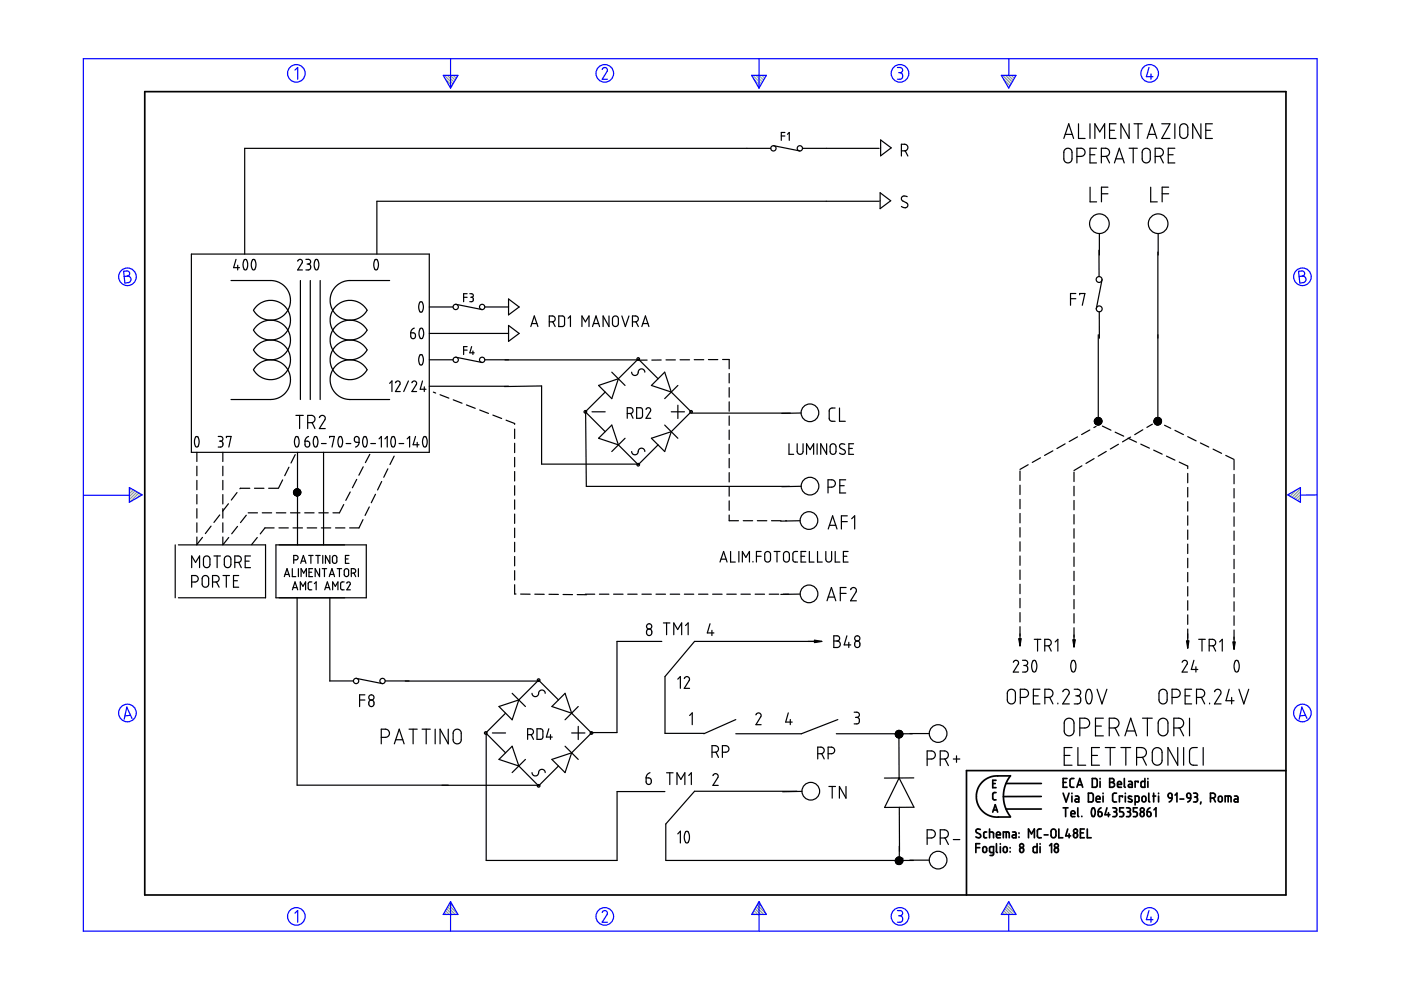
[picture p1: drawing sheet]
<svg xmlns="http://www.w3.org/2000/svg" width="297mm" height="210mm" viewBox="0 0 297 210" stroke-linecap="round" stroke-linejoin="round" font-family="sans-serif">
<g fill="none" stroke="#6c9" stroke-width=".25">
<path d="M94.2 16l1.8 1.8M94.5 16.8l1.3 1.4M94.8 16l1.5 1.4M95.3 18.3l.3 .3M95.5 16l1 1M96.1 16l.6 .6M96.7 16l.3 .2M159.6 16l1.8 1.8M159.9 16.8l1.3 1.4M160.3 16l1.4 1.4M160.7 18.3l.3 .3M160.9 16l1 1"/>
<path d="M161.5 16l.6 .6M162.1 16l.2 .2M212.6 16l1.8 1.8M212.8 16.8l1.3 1.4M213.2 16l1.4 1.4M213.7 18.3l.2 .3M213.8 16l1 1M214.4 16l.7 .6M215.1 16l.2 .2M27.5 103.4h-.1M27.9 103.6l-.5 .4M28.3 103.8l-.9 .9"/>
<path d="M28.7 104.1l-1.3 1.2M29 104.3l-1.6 1.6M29.4 104.5l-1.8 1.9M29.8 104.8l-.8 .8M273.4 104.7l-.3 .3M274.9 103.9l-1.4 1.3M275.7 103.6l-1.8 1.9M275.7 106.1l-.2 .3M275.7 105.5l-.6 .6M275.7 104.9l-1 1M275.7 104.2l-1.4 1.5M94 193.8v.1"/>
<path d="M94.2 193.5l.4 .4M94.4 193.1l.9 .8M94.7 192.7l1.2 1.2M94.9 192.3l1.6 1.6M95.1 191.9l1.9 1.9M95.4 191.5l.8 .8M159.4 193.8v.1M159.6 193.5l.4 .4M159.9 193.1l.8 .8M160.1 192.7l1.2 1.2M160.3 192.3l1.6 1.6M160.5 191.9l1.9 1.9"/>
<path d="M160.8 191.5l.8 .8M212.3 193.8v.1M212.6 193.5l.4 .4M212.8 193.1l.8 .8M213 192.7l1.2 1.2M213.2 192.3l1.6 1.6M213.5 191.9l1.8 1.9M213.7 191.5l.8 .8"/>
</g>
<g fill="none" stroke="#00f" stroke-width=".25">
<path d="M17.7 12.4h261.6v185h-261.6zM62.5 14.9l.6-.6v2.5M94 16h3.1l-1.6 2.7zM95.5 12.4v6.3M127.7 14.7l.5-.4 .5 .3v.5l-1 1.7h1.1M159.4 16h3.1l-1.6 2.7zM160.9 12.4v6.3M190.3 14.3h.7l.3 .3v.6l-.5 .2M190.5 15.4h.3M190.8 15.4l.5 .3v.7l-.3 .4h-.7M212.3 16h3.1l-1.5 2.7zM213.9 12.5v3.5"/>
<path d="M243.6 14.3l-.5 2h1.4M244 15.7v1.1M26.2 57.5l.9-.1 .3 .3 .1 .5-.5 .3 .5 .2 .3 .4-.1 .3-.3 .5-.9 .1zM27 58.5l-.7 .1M275.3 57.5l.9-.1 .3 .3 .1 .5-.5 .3 .5 .2 .3 .4-.1 .4-.2 .3-1 .2zM276.1 58.5l-.7 .1M17.8 105h9.6M27.4 103.4l2.7 1.5-2.7 1.6zM273 104.9l2.7-1.5v3.1zM279.3 104.9l-3.6 .1M27.7 151.7l-1.2 .1M28 152.3l-1.1-2.4-.6 2.6"/>
<path d="M276.8 151.7l-1.2 .1M277.1 152.3l-1.1-2.4-.6 2.6M62.5 193.6l.6-.5v2.4M95.5 191.2v6.2M95.5 191.2l1.6 2.7h-3.1zM127.7 193.5l.1-.3 .5-.1 .5 .4-.1 .4-1 1.6h1.1M160.9 191.2v6.2M160.9 191.2l1.6 2.7h-3.1zM190.3 193.1h.6l.4 .2v.5l-.5 .4M190.5 194.2h.3M190.8 194.2l.5 .3v.7l-.4 .3h-.6M213.9 191.2l1.5 2.7h-3.1z"/>
<path d="M213.9 193.9v3.5M243.6 193.1l-.5 1.9h1.4M244 194.4v1.1"/>
<circle cx="62.8" cy="15.6" r="1.87"/>
<circle cx="128.2" cy="15.6" r="1.87"/>
<circle cx="190.8" cy="15.6" r="1.87"/>
<circle cx="243.8" cy="15.6" r="1.87"/>
<circle cx="27" cy="58.7" r="1.87"/>
<circle cx="276.1" cy="58.7" r="1.87"/>
<circle cx="27" cy="151.2" r="1.87"/>
<circle cx="276.1" cy="151.2" r="1.87"/>
<circle cx="62.8" cy="194.3" r="1.87"/>
<circle cx="128.2" cy="194.3" r="1.87"/>
<circle cx="190.8" cy="194.3" r="1.87"/>
<circle cx="243.8" cy="194.3" r="1.87"/>
</g>
<g fill="none" stroke="#000" stroke-width=".36">
<path d="M30.7 19.4h241.9v170.4h-241.9zM206.9 179.7h.8M207.7 178.9h-.8v1.9M207.8 175.9l-.6-.1-.3 .5 .2 .2 .7 .4 .1 .5-.3 .2-.7-.2M208.4 179.7l.3-.2 .4 .1 .1 .8-.2 .3-.2 .1-.4-.2zM209.2 176.4h-.4l-.2 .2v.9l.2 .1h.4M209.8 176.4h.6l.2 .2 .1 1M209.8 175.8v1.8M210.5 166.1h.5M210.5 172.2l.5-1.6 .5 1.6M210.6 171.7h.8M211.2 168h-.4l-.3 .3v1.1l.7 .2"/>
<path d="M211.2 165.4h-.7v1.6h.7M211.3 177h.8l-.1-.5-.4-.1-.3 .2v.8l.2 .2h.6M211.3 178.9v1.7l.2 .2M212.1 178.9v.1M212.1 179.5v1.3M212.7 177.6v-1.2h1.1l.2 .3v.9M212.8 179.7l.2-.2 .4 .1 .2 .8-.2 .3-.3 .1-.3-.2zM213.3 166.1h7.5M213.3 171.5h7.5M213.3 176.4v1.2M214.2 179.7v.1M214.2 164.5h-3.5l-.9 .3-.9 .5-.7 .6-.7 .9-.4 1-.1 1.1 .1 1.1 .4 .9 .7 1 .8 .6 .8 .5 .9 .2h3.5"/>
<path d="M214.2 164.5l-1 1.7-.5 2.2 .1 1.3 .3 1.3 1.1 2.1M214.7 176.4h.5l.2 .2v1h-.6a.31 .31 0 0 1-.2-.3 .31 .31 0 0 1 .3-.3h.5M216 176.6v.1M216 177.4v.1M216.3 179.8l.4-.1 .3 .3v.5l-.3 .2-.5-.1v-.5zM218.1 177.6v-1.8l.6 1 .6-1v1.8M219.9 178.9v1.9l-.8-.1v-1.1l.8-.1M220.5 178.9v.1M220.5 179.5v1.3M220.8 175.8h-.6l-.3 .3 .1 1.3 .2 .2h.6M220.8 168.9h-8.1M221.4 177h.8"/>
<path d="M222.5 179.3l.4-.4v1.9M223 175.9l.6-.1 .3 .3v1.1l-.3 .4h-.4l-.3-.3-.1-1.1zM223.7 179.8l.4-.1 .2 .2v.7l-.3 .2-.3-.2-.1-.5zM224.5 175.8v1.8h.8M225.4 165.9h.6M225.4 168.2l.6 1.8 .7-1.8M225.4 171.3h1M225.9 171.3v1.8M226.2 165.1h-.8v1.8h.8M226.4 175.8l-.4 1.4h1M226.7 176.8v.8M227.1 172.5h.8l-.1-.5-.4-.1-.3 .2v.8l.2 .2h.6"/>
<path d="M227.3 168.2v.1M227.3 168.8v1.2M227.7 165.1h-.6l-.2 .3v1.4l.3 .1h.5M227.7 176.7l.3-.1 .3 .1 .2 .5-.2 .3-.4 .1-.2-.1zM228 168.8h.5l.2 .2v1h-.5a.31 .31 0 0 1-.3-.3 .31 .31 0 0 1 .3-.3h.5M228.3 166.9l.6-1.8 .7 1.8M228.5 166.4h.9M228.5 171.3v1.7l.2 .1M229.1 176.6h.6M229.4 173.1h.1M229.9 175.8h-.8v1.8h.8M230.5 175.8v1.8h.9"/>
<path d="M230.8 168.2h.7l.3 .3v1.2l-.3 .3h-.7zM231.6 165.1h.7l.3 .2v1.3l-.2 .3h-.8zM231.6 171.4a.53 .53 0 0 1 .5 .2 .53 .53 0 0 1 .1 .5l-.1 .7a.34 .34 0 0 1-.4 .3 .34 .34 0 0 1-.3-.4v-.6zM232.4 169.4h.8v-.3l-.2-.3-.5 .1-.1 .9 .2 .2h.6M232.8 172.1h.6l.2 .2 .1 .5-.2 .3h-.3l-.3-.1zM233.2 165.1v.1M233.2 165.7v1.2M233.4 171.3l-.4 .3-.2 .5M233.9 168.2v.1M233.9 168.8v1.2M234.7 171.3l-.4 1.4h1M235 172.3v.8"/>
<path d="M235.3 165.1h.6l.3 .3-.1 .4-.3 .1 .4 .1 .1 .3-.1 .4-.3 .2h-.6zM235.3 165.9h.5M235.9 171.3h.7l.1 .2 .1 .3-.4 .3M236.2 172.1h.2M236.4 172.1l.3 .2 .1 .5-.3 .3h-.6M236.7 168.2h-.5l-.3 .3v1.3l.3 .2h.5M236.9 166.3h.9l-.2-.5-.3-.1-.3 .1-.1 .9 .2 .2h.7M238 169v-.2h-.7v1.2M238.2 171.3h-.8v.8h.6l.2 .4-.1 .6h-.7M238.4 165.1v1.7l.2 .1M238.6 168.2v.1M238.6 168.8v1.2"/>
<path d="M238.8 171.3h.5l.3 .2v.4l-.3 .2M239.1 172.1h.2M239.3 172.1l.4 .3-.1 .5-.2 .2h-.6M239.3 165.7h.5l.3 .2v1h-.6a.31 .31 0 0 1-.3-.3 .31 .31 0 0 1 .3-.3h.6M239.9 168.9l-.2-.1a.29 .29 0 0 0-.4 .1 .29 .29 0 0 0 .1 .4l.5 .2a.33 .33 0 0 1 0 .5 .33 .33 0 0 1-.5 0l-.2-.1M240.7 170l.7-.1 .1-.9-.2-.2h-.6v1.9M241.1 171.3h-.8v.8h.6l.2 .3-.1 .7h-.7M241.3 165.9v-.2h-.6v1.2M241.9 172.3l.2-.2 .4 .2 .1 .5-.1 .2-.4 .1-.2-.1zM242.2 169l.2-.2 .4 .1 .2 .8-.2 .2-.4 .1-.3-.2zM242.7 165.1v1.8h-.6l-.2-.2 .1-.9 .2-.1h.5M243.2 172.1l.7 .2v.7l-.4 .1-.2-.1z"/>
<path d="M243.4 165.1v.1M243.4 165.7v1.2M243.6 168.2v1.6l.2 .2M243.8 171.3l-.4 .3-.2 .5M244.4 168.8h.6M244.6 168.2v1.8M244.7 171.7l.4-.4v1.8M245.6 168.2v.1M245.6 168.8v1.2M247.7 168.4l.3-.2 .4 .1 .1 .9-.7-.1zM248.5 169.2l-.2 .5-.4 .3M249.1 168.6l.4-.4v1.8"/>
<path d="M250.2 169.4h.8M251.7 168.3l.3-.1 .3 .1 .2 .9h-.6l-.2-.2zM252.5 169.2l-.2 .5-.5 .3M253.1 168.2l.7 .1 .1 .4-.4 .3M253.3 169h.2M253.5 169l.4 .2v.5l-.2 .3h-.6M254.6 170l-.1 .5M256.6 169.2l.9-.1 .2-.3-.1-.4-.4-.2h-.6v1.8M257.3 169.2l.4 .8M258.4 169l.2-.2 .4 .1 .1 .8-.1 .2-.4 .1-.3-.2zM259.8 170v-1.2l1.1 .1 .1 1.1M260.4 168.8v1.2"/>
<path d="M261.7 168.8h.6l.2 .3v.9h-.6a.31 .31 0 0 1-.3-.3 .31 .31 0 0 1 .3-.3h.6M272.6 163.4h-67.7v26.4M210.7 180.8h-.6l-.3-.2v-.8l.2-.3h.7v1.6l-.2 .3h-.6M214.2 180.6v.1"/>
<circle cx="216.6" cy="179.3" r=".42"/>
<circle cx="224" cy="179.3" r=".42"/>
<circle cx="228" cy="176.2" r=".42"/>
<circle cx="242.2" cy="171.7" r=".42"/>
</g>
<g fill="none" stroke="#000" stroke-width=".25">
<path d="M163.4 31.5h-111.5v22.4M164 30.9l5.6 1.1M165.7 28.8h.7M166.4 28.1h-.7v1.7M167 28.5l.3-.4v1.7M170.1 31.5h16.3M186.7 29.7l2.3 1.6-2.3 1.7zM191.1 32h.9l.3-.2 .2-.6-.2-.4-.4-.2h-.8v2.5M191.9 32l.6 1.1M225.6 29.4l1-3.2 1 3.2M225.7 31.8l.5-.3 .3-.1 .5 .2 .2 .4 .1 1.8-.2 .4-.4 .3h-.6l-.5-.5v-1.8zM225.8 28.5h1.6"/>
<path d="M228.3 33.2l1.1-.1 .4-.2 .3-.6-.4-.7-.4-.2h-1v3.1M228.7 26.2v3.2h1.4M231.1 26.2v3.2M231.1 32.8h1M231.1 39.7v3.1h1.4M232.1 29.4v-3.2l1.1 1.8 1-1.8v3.2M232.5 31.4h-1.4v3.1h1.4M233.5 33.2l1-.1 .5-.2 .2-.7-.3-.6-.4-.2h-1v3.1M234.5 33.1l.7 1.4M234.9 39.7h-1.4v3.1M235.2 27.6h1.1M236.3 34.5l1-3.1 1.1 3.1"/>
<path d="M236.6 33.7h1.5M236.6 26.2h-1.4v3.2h1.4M239.4 31.4h1.7M239.4 26.2v3.2l-1.7-3.2v3.2M240.3 31.4v3.1M240.4 26.2h1.8M241.3 26.2v3.2M242.4 31.7l.4-.2 .4-.1 .4 .2 .3 .4v1.8l-.2 .5-.4 .2-.7-.1-.4-.5v-1.7zM243.2 29.4l1-3.2 1.1 3.2M243.5 28.5h1.5M244 39.7v3.1h1.4M244.9 33.2l1.4-.2 .4-.6-.3-.7-.5-.3h-1v3.1"/>
<path d="M246 33.1l.7 1.4M246.3 26.2h1.8l-1.8 3.2h1.8M247.7 32.8h1M247.8 39.7h-1.4v3.1M249.1 31.4h-1.4v3.1h1.4M249.1 26.2v3.2M250.3 26.5l.3-.2 .6-.1 .3 .2 .3 .5v1.8l-.2 .4-.3 .2h-.6l-.6-.6v-1.7zM254.6 26.2v3.2l-1.7-3.2v3.2M255.7 27.6h1M257 26.2h-1.3v3.2h1.3M40.6 53.9h50.4v42h-50.4zM49 59.5h8.9l.9 .2 1 .5 1.1 1.1 .6 1.5v1.7l-.6 1.5-1 1.1-1.7 .7h-1.5l-1.5-.5-1.2-1.2a.68 .68 0 0 1 .2-1l1-.8 1.3-.5 1.3-.1 1.2 .3 1.2 .7 .7 .9 .5 1 .2 1.4-.3 1.4-.6 1-.9 1-1.1 .5-1.5 .2-1.3-.3-1.1-.6-.9-.9a.65 .65 0 0 1 .3-1l.9-.7 1.2-.6 1.3-.1 1.1 .2 1.1 .5 .9 1 .7 1.3 .2 1.3-.2 1.3-.7 1.2-.8 .8-1.1 .6-1 .2-1.8-.2-1.3-.7-.7-.9a.68 .68 0 0 1 .2-1l1.1-.9 1.3-.4 1.3-.1 1.2 .3 1.1 .8 .7 .7 .5 1.1 .2 1.4-.3 1.4-.7 1.2-.8 .8-1.2 .5-1.5 .2-1.2-.3-1.1-.6-.9-.9a.65 .65 0 0 1 .3-1l1.3-.9 1.5-.5 1.6 .2 1.4 .7 1.1 1.4 .5 1.5-.2 1.6-.7 1.4-1.2 1.1-1.5 .5h-9"/>
<path d="M50 55l-.5 1.7h1.3M50.4 56.2v1M51.8 55.1a.58 .58 0 0 1 .6 .2 .58 .58 0 0 1 .1 .6l-.2 1.1a.41 .41 0 0 1-.5 .2 .41 .41 0 0 1-.2-.6l-.1-.8zM53.5 55.1h.1a.64 .64 0 0 1 .7 .8l-.2 1.1a.42 .42 0 0 1-.6 .1 .42 .42 0 0 1-.2-.5v-.7zM63.1 55.4l.5-.4 .5 .2v.5l-1 1.5h1M63.7 59.5v25.2M64.9 55h.5l.4 .2v.4l-.4 .4M65.1 56h.3M65.4 56l.4 .2v.7l-.3 .3h-.6M65.8 59.5v25.2M66.9 55.1a.66 .66 0 0 1 .7 .8l-.2 1.1a.41 .41 0 0 1-.5 .2 .41 .41 0 0 1-.2-.6l-.1-.7zM67.9 59.5v25.2"/>
<path d="M79.5 55.1a.6 .6 0 0 1 .6 .2 .6 .6 0 0 1 .1 .6l-.2 1.1a.42 .42 0 0 1-.5 .1 .42 .42 0 0 1-.2-.5l-.1-.7zM82.6 59.5h-8.7l-.9 .1-1.3 .7-.7 .6-.7 1.2-.3 1.3 .2 1.6 .6 1.1 .9 1 1.2 .6 1.6 .2 1.2-.3 1.3-.7 .8-1.1-.8-1.1-.8-.5-1.3-.5h-1.1l-1.1 .3-1 .5-.8 .8-.6 .9-.3 1.3v.9l.3 1 .8 1.3 1.3 1 1.6 .4 1.5-.2 1.4-.8 .9-1.1-.6-.8-.6-.6-1-.5-1.2-.2h-1l-1.1 .4-.9 .7-.8 .9-.5 1.4v1.6l.7 1.7 1.3 1.1 1.7 .6 1.6-.2 1.3-.6 1.1-1.3-1.1-1.3-1.7-.7h-1.6l-1.7 .7-1.1 1.2-.6 1.7 .2 1.7 .8 1.6 .7 .6 .9 .5 1.9 .3 1.3-.3 .9-.5 1.1-1.3-.9-1.1-1.5-.8-1.6-.2-1.5 .4-1.2 .9-.9 1.6-.2 1.8 .5 1.6 .6 .8 .7 .6 1.6 .6 9.2 .1M186.4 42.7h-106.5v11.2M186.6 40.9l2.2 1.7-2.2 1.6zM192.3 41.7l-.8-.1-.4 .4v.2l.2 .3 1.1 .7v.5l-.4 .3-.9-.2M233 53v5.6M233.1 49.5v4.6M233.5 41.1h1.4M233.7 59.3l-1.3 6.2M245.5 53.4v35.6M245.6 49.5v4.6M246.4 41.1h1.4"/>
<path d="M87.1 70.6h.6l.3 .1 .1 .6-.2 .4-.3 .1-.5-.2zM87.8 69.6l-.5 .3-.2 .7M89 64.1a.6 .6 0 0 1 .7 .8l-.1 1.1a.41 .41 0 0 1-.6 .1 .41 .41 0 0 1-.2-.5v-.7zM89 75.3a.65 .65 0 0 1 .8 .8l-.2 1a.41 .41 0 0 1-.5 .2 .41 .41 0 0 1-.3-.5v-.7zM89.1 69.7a.6 .6 0 0 1 .7 .8l-.2 1.1a.4 .4 0 0 1-.5 .2 .4 .4 0 0 1-.2-.6l-.1-.7zM91 65.1h5.1M91 70.7h16.8M91 76.3h5.1M96.6 64.5l5.6 1.1M96.6 75.7l5.6 1.2M98.3 63h.7M98.3 74.2h.7"/>
<path d="M99 62.3h-.7v1.7M99 73.5h-.7v1.7M99.6 62.3h.5l.2 .2a.37 .37 0 0 1-.3 .5M99.8 63h.2M100 63l.4 .3-.1 .5-.3 .2h-.4M100 73.5l-.4 1.3h.9M100.3 74.4v.8M102.8 65.1h5M102.8 76.3h5M107.1 76.3h28.1M107.8 63.4l2.3 1.7-2.3 1.7zM107.8 69l2.3 1.7-2.3 1.7z"/>
<path d="M112.5 69.2l.8-2.2 .7 2.2M112.8 68.6h1M116.5 68.2h.6l.4-.1 .2-.4-.1-.5-.4-.2h-.7v2.2M117.2 68.2l.5 1M118.5 67h.9l.3 .4v1.4l-.3 .4h-.9zM120.5 67.5l.4-.5v2.2M123.4 69.2v-2.2l.7 1.2 .8-1.2v2.2M125.6 69.2l.8-2.2 .7 2.2M125.8 68.6h1.1M129.1 67v2.2l-1.2-2.2v2.2M129.7 78.9l2.8 2.8M130 67.2l.6-.2 .5 .4v1.4l-.5 .4h-.3l-.4-.3v-1.4z"/>
<path d="M131.8 67l.8 2.2 .7-2.2M133.9 78.9l.2 .5 .4 .2 .7-.2 .2-.7 .4-.4 .7 .1 .2 .5M134.1 68.2l1-.1 .2-.4-.1-.5-.3-.2h-.8v2.2M134.8 68.2l.5 1M136.1 69.2l.7-2.2 .8 2.2M136.3 68.6h1.1M137.2 76.3l-1.9 .1M140.2 76.3h-2M141.2 76.3h2M144.2 76.3h2M147.2 76.3h2M150.2 76.2h2"/>
<path d="M153.2 76.2h1.4v2M154.6 79.2v2M227 63.3h1.1M228.1 62.2h-1.1v2.5M228.9 62.5v-.3h1.1l-.5 2.5M232.9 71v18l.3-.4M233.1 66.1v5.6M41.5 92.7a.58 .58 0 0 1 .6 .1 .58 .58 0 0 1 .1 .6l-.2 1.1a.4 .4 0 0 1-.5 .2 .4 .4 0 0 1-.2-.5l-.1-.8zM41.7 95.9v2M41.7 98.8v2.1M46.3 92.5l.7 .1 .2 .3-.1 .5-.3 .1M46.5 93.5h.3"/>
<path d="M46.8 93.5l.4 .3v.6l-.3 .4h-.6M47.2 95.9v2M47.2 98.8v2.1M48 92.8v-.3h1l-.5 2.3M61.3 99.1l-.9 1.8M62.6 96.4l-.9 1.8M62.7 92.7a.59 .59 0 0 1 .6 .1 .59 .59 0 0 1 .1 .6l-.2 1.1a.41 .41 0 0 1-.5 .2 .41 .41 0 0 1-.2-.5l-.1-.9zM62.7 88.1h1.6M63.1 95.9v19.6M63.5 88.1v2.8M64.7 93.5l.6 .1 .3 .1 .1 .7-.2 .3-.4 .1-.3-.2zM65.2 89.6h.9l.5-.3 .2-.6-.3-.4-.3-.2h-1v2.8"/>
<path d="M65.4 92.5l-.5 .4-.2 .6M66.2 89.6l.6 1.3M66.7 92.7a.58 .58 0 0 1 .6 .1 .58 .58 0 0 1 .1 .6l-.2 1.1a.4 .4 0 0 1-.5 .2 .4 .4 0 0 1-.2-.5l-.1-.8zM67.7 88.5l.5-.4h.3l.4 .2v.6l-1.2 2h1.3M68.2 94h1M68.6 95.9v19.6M69.9 92.8v-.3h1l-.5 2.3M71.9 92.6a.58 .58 0 0 1 .7 .8l-.1 1.2a.41 .41 0 0 1-.6 .1 .41 .41 0 0 1-.2-.5l-.1-.8zM73.4 94h1M75.3 92.7l.3-.2 .5 .3v1l-.8-.2-.2-.7zM76.1 93.8l-.2 .6-.5 .4M77 99l-.9 1.8"/>
<path d="M77.1 92.6a.58 .58 0 0 1 .8 .8l-.2 1.1a.41 .41 0 0 1-.5 .2 .41 .41 0 0 1-.3-.5v-.7zM78.4 96.3l-.9 1.8M78.6 94h1M80.4 93l.5-.5v2.3M81.6 93l.5-.5v2.3M82.2 99.4l-.8 1.8M82.6 81.3l.5-.5v2.2M83.1 92.7a.58 .58 0 0 1 .6 .1 .58 .58 0 0 1 .1 .6l-.1 1.1a.41 .41 0 0 1-.6 .2 .41 .41 0 0 1-.2-.5v-.8zM83.6 96.7l-.9 1.8M83.8 81.2l.5-.4 .5 .3v.3l-1 1.6h1.1M84.6 94h1M86.3 93l.5-.5v2.3"/>
<path d="M86.6 80.8l-1 2.2M87.3 81.2l.5-.4 .5 .3v.3l-1 1.6h1M88.1 92.5l-.5 1.8h1.2M88.5 93.8v1M89.6 80.8l-.5 1.7h1.2M89.8 92.7a.59 .59 0 0 1 .6 .1 .59 .59 0 0 1 .2 .6l-.2 1.1a.4 .4 0 0 1-.5 .3 .4 .4 0 0 1-.2-.6l-.1-.7zM90 82v1M91 81.9h16.8M91.9 83.1l.5 .2M93.3 83.7l1.9 .7M96.1 84.8l1.9 .7M98.9 85.9l1.9 .7"/>
<path d="M101.7 86.9l1.9 .8M104.5 88l1.9 .7M106.9 82l7.9-.2v16.6h20.7M107.3 89.1l1.8 .7v.2M109.1 91v2M109.1 94v2M109.1 97v2M109.1 100v2M124.2 87.6l.1 15.5h43.1M125.5 87.3h2.8M126.9 92.9l2.8-2.8 1.4 4.2zM126.9 81.7l4.2-1.4-1.4 4.2z"/>
<path d="M128.3 83.1l-4.2 4.2 4.2 4.2M131.1 80.3l4.2-4.2 4.2 4.2M131.1 94.3l4.2 4.2 4.2-4.2M132.5 92.9l-2.8 2.8M133 87.7h.7l.4-.2 .1-.6-.2-.3-1-.2v2.3M133.7 87.7l.5 1M133.9 95.7l.3 .6 .6 .1 .4-.3 .3-.8 .5-.3 .4 .1 .3 .6M135 86.4h.8l.4 .3v1.5l-.2 .4-1 .1zM137 86.8l.2-.3 .4-.1 .4 .5-1 1.8h1M138.1 81.7l2.8-2.8 1.4 4.2zM138.1 92.9l4.2-1.4-1.4 4.2zM140.9 90.1l2.8 2.8"/>
<path d="M142.3 83.1l4.2 4.2-4.2 4.2M142.3 87.3h2.8M143.7 81.7l-2.8 2.8M143.7 85.9v2.8M146.6 87.6h21M154.6 82.2v2M154.6 85.2v2M154.6 88.2v2M154.6 91.2v2M154.6 94.2v2M154.6 97.2v2M167.3 94.1v2.2h1"/>
<path d="M169 94.1v1.8l.5 .4 .5-.1 .2-.2 .1-1.9M169.8 87.6l-4.1 .1M171 96.3v-2.2l.8 1.2 .7-1.2v2.2M173.2 94.1v2.2M175.3 94.1v2.2l-1.3-2.2v2.2M176.1 94.3l.7-.2 .4 .5v1.3l-.4 .4h-.4l-.4-.5zM177.1 86.5l-.9 .1-.4 .4 .1 2 .4 .3h.8M178 86.5v2.8h1.2M179.1 94.2l-.8-.1-.3 .6 .1 .3 1 .5 .1 .3-.1 .3-.5 .2-.6-.2M180 95.1h.7M181 94.1h-1v2.2h1M216.3 99.9v2"/>
<path d="M218 98.5l-1.7 1M220.6 97.1l-1.7 .9M223.2 95.6l-1.7 1M225.8 94.1l-1.7 1M228.5 92.6l-1.8 1M229.4 98.8l-1.7 1M231.1 91.2l-1.8 .9M232 97.2l-1.7 1.1M232.4 90.4l-.5 .3M232.6 88.6l-.5 .5M232.6 88.6h-.1M232.6 88.6l-.6 .6"/>
<path d="M232.7 88.5l-.1 .1M232.8 88.5l-.1 .1M232.9 89.9l-.2 .2M232.9 89.4l-.6 .6 1.2-1.1-.6 .5M232.9 88.8l-.8 .8M232.9 90l-.1 .1M232.9 89.6l-.4 .4M232.9 89.2l-.7 .6M232.9 88.9l-.8 .8M232.9 88.8l.2-.2-1 .9M232.9 88.5l-.1 .1M232.9 88.6h.1"/>
<path d="M232.9 88.5l-.9 .9M233 88.5v.1M233.3 88.6l-1.2 1.1M233.3 88.7l-1.1 1.2M233.4 88.7l-.5 .6M233.6 88.9l-1.1 1.1M233.6 89l-.7 .7M233.6 89.1l-1 1M233.6 89.6l-.5 .5M233.6 89.2l-.7 .7M233.6 89.4l-.7 .7M233.6 89.3l-.7 .8"/>
<path d="M233.7 90.3l1.8 .9M234.5 95.7l-1.7 1M236.4 91.6l1.9 .9M237.1 94.2l-1.7 1M239.2 92.9l1.8 .8M239.7 92.7l-1.7 1M241.9 94.2l1.8 .8M242.3 91.1l-1.7 1.1M244.3 89.9l-1.1 .7M244.6 95.4l1.8 .9M245 88.6l-.2 .3M245.3 88.5l-.1 .1"/>
<path d="M245.3 88.8l-.6 .7M245.3 90v.1M245.3 89.8l-.2 .2M245.3 89.6l-.3 .4M245.3 89.4l-.4 .5M245.3 89.2l-.5 .5M245.3 88.9l-.6 .7M245.3 88.5l-.6 .7M245.4 88.5l-.7 .7M245.5 88.5l-.8 .9M245.6 88.6l-.3 .2M245.6 88.5l-.1 .1"/>
<path d="M245.7 88.5l-.4 .5M245.7 88.6l-1 1M245.9 88.6l-.6 .6M245.9 88.7l-1.1 1.1M246 88.7l-.7 .7M246 88.8l-1.1 1.1M246.1 89.8l-.1 .1M246.1 88.8l-.8 .8M246.1 88.9l-1.1 1.1M246.2 89l-1 1.1M246.2 89.6l-.4 .4M246.2 89l-.9 .9"/>
<path d="M246.3 89.4l-.7 .7M246.3 89.2l-.9 .9M246.3 89.3l-.8 .8M246.3 89.2l-1 .9M246.9 90.2l1.3 .6M247.3 96.7l1.8 .9M249.1 91.2l1.8 .9M250 98l1.8 .8v.6M251.8 92.6l1.8 .9M254.5 93.9l1.8 .9M257.2 95.2l1.8 .9M259.9 96.6l1.7 .8"/>
<path d="M261.6 97.6v2M37.1 115.5v11.2M37.8 115.5h18.5v11.2h-18.5M41.7 101.9v1.9M41.7 104.9v1.9M41.7 107.8v2.1M41.7 110.8v2.1M41.7 113.9v1.6M42.9 113.9l-1.2 1.6M43.3 118.1l.7-.2 .5 .4v1.5l-.5 .5-.6-.1-.2-.3-.1-1.4zM44.7 111.5l-1.2 1.6M45.4 117.9h1.3"/>
<path d="M46 117.9v2.5M46.6 109.2l-1.2 1.6M47.2 101.9v1.9M47.2 104.9v1.9M47.2 107.8v2.1M47.2 110.8v2.1M47.2 113.9v1.6M47.8 118l.6-.1 .5 .5v1.4l-.4 .5h-.5l-.4-.4v-1.4zM48.4 106.8l-1.2 1.6M48.5 114l-1.2 1.5M49.8 119.3l1.1-.2 .3-.4-.2-.6-.4-.2h-.8v2.5M50.2 104.4l-1.2 1.6"/>
<path d="M50.4 111.6l-1.3 1.6M50.6 119.2l.6 1.2M52 119h.8M52.2 109.2l-1.2 1.6M52.6 108.7h2M53 103.5l-2.1 .1M53.1 117.9h-1.1v2.5h1.1M54 103.5h2M54.5 114l-1.2 1.5M55.6 108.7h2M57 103.5h2M58.1 111.9h-1.9l-1 1.3"/>
<path d="M58.5 115.5h19.2v11.2h-19.2zM58.6 108.7h2M59.1 111.9h2M59.9 101.7l-.9 1.8M61.6 108.7h2M62.1 111.9h2M62.3 118.7l.8-.1 .1-.3-.1-.4-.8-.1v1.6M62.4 104.1l.4-.4-.5 .5M62.5 104.9l.3-.3-.3 .3M62.6 103.8l-.1 .2M62.8 105.1h.1M62.8 104.4l-.4 .4"/>
<path d="M62.8 104.1l-.5 .5M62.8 103.9l-.5 .5M62.8 103.8l-.6 .6M62.8 104.9l-.1 .2M62.8 104.5l-.4 .4M62.8 103.9l-.6 .6M62.8 105l-.1 .1M62.8 104.8l-.2 .2M62.8 103.7l-.5 .6M62.9 105.1h.1M62.9 105.1h-.1M63 103.7l-.2 .1"/>
<path d="M63.1 103.7l-.3 .2M63.2 103.7l-.4 .3M63.2 103.7l-.4 .4M63.2 105.1h.1M63.3 103.8l-.5 .4M63.3 103.7l-.5 .5M63.4 103.7l-1.1 1.1 .5-.6M63.4 103.8l-.6 .6M63.5 103.8l-.7 .6M63.5 103.8l-.7 .7M63.5 103.9l-.7 .7M63.6 103.9l-1.1 1.1"/>
<path d="M63.6 103.9l-.8 .8 .7-.7M63.6 104l-.9 1 .9-.9M63.7 104.2l-.9 .9M63.7 104.8l-.3 .2M63.7 104l-.9 .9M63.7 104.1l-.9 1M63.8 119.4l.5-1.6 .6 1.6M63.8 104.4l-.8 .7 .7-.7M63.8 104.5l-.6 .6 .6-.5M63.8 104.3l-.8 .8 .7-.7M63.9 119h.8M64.6 108.7h2"/>
<path d="M65.1 111.9h2M65.4 117.8h1M65.9 117.8v1.6M67 117.8h.9M67.4 117.8v1.6M67.6 108.7h2M68.1 111.9h2M68.4 117.8v1.6M69.9 117.8v1.6l-.9-1.6v1.6M70.6 117.9l.4-.1 .4 .3v1l-.3 .3h-.3l-.3-.2zM71.1 111.9h2M72.9 107l-.9 1.7h-1.4"/>
<path d="M73.2 118.5h.6M74 117.8h-.8v1.6h.8M74.3 104.3l-1 1.8M75.6 101.6l-.9 1.8M77 110.2l-.9 1.7h-2M78.3 107.5l-.9 1.8M79.6 104.8l-.9 1.8M80.9 102.1l-.8 1.8M109.1 103v2M109.1 106v2M109.1 109v2M109.1 112v2"/>
<path d="M109.1 115v2M109.1 118v2M152.7 119.2l.7-2.3 .8 2.3M152.9 118.6h1M154.6 100.2v2M154.6 103.2v2M154.6 106.2v2M154.6 109.2v1.2h2M154.9 116.9v2.3h1M156.7 116.9v2.3M157.4 119.2v-2.3l.7 1.3 .8-1.3v2.3M157.6 110.4h2"/>
<path d="M159.6 119v.2M160.4 117.9h1M160.6 110.4h2M161.4 116.9h-1v2.3M162.3 117.2l.6-.3 .4 .4 .1 1.4-.4 .4h-.5l-.3-.3-.1-1.4zM163.6 110.4h2M164.1 116.9h1.3M164.7 116.9v2.3M166.3 117.1l.6-.1 .4 .4v1.3l-.4 .4h-.4l-.3-.3-.1-1.3zM166.6 110.4h.2M169.1 116.9l-.7 .1-.3 .4v1.5l.3 .2 .7 .1M169.6 110.4l-4.1 .1"/>
<path d="M169.8 117.9h.8M169.9 103.1l-4.1 .1M170.9 116.9h-1.1v2.3h1.1M171.6 116.9v2.3h1M173.3 116.9v2.3h1M175.1 116.9v1.8l.5 .5 .3-.1 .4-.3v-1.9M175.6 103.3h.9l.4-.3 .2-.5-.3-.6-1.2-.2v2.8M175.6 112.2l.9-2.8 1 2.8M175.9 111.4h1.3M177.1 116.9v2.3h1M178.1 103h.9M178.4 110.6h1.2"/>
<path d="M178.8 117.9h.8M179.3 101.7h-1.2v2.8h1.2M179.6 109.4h-1.2v2.8M179.8 116.9h-1v2.3h1M180.6 110l.6-.6v2.8M216.3 102.9v2M216.3 105.9v2M216.3 108.9v2M216.3 111.9v2M216.3 114.9v2M216.3 117.9v2M227.7 100.1v2"/>
<path d="M227.7 103.1v2M227.7 106.1v2M227.7 109.1v2M227.7 112.1v2M227.7 115.1v2M227.7 118.1v2M251.8 100.4v2M251.8 103.4v2M251.8 106.4v2M251.8 109.4v2M251.8 112.4v2M251.8 115.4v2"/>
<path d="M251.8 118.4v2M261.6 100.6v2M261.6 103.6v2M261.6 106.6v2M261.6 109.6v2M261.6 112.6v2M261.6 115.6v2M261.6 118.6v2M40.6 123.4h.9l.4-.2 .1-.5-.2-.5-.3-.2h-.9v2.5M40.6 120.4v-2.5l.9 1.4 .8-1.4v2.5M43 122.3l.7-.3 .5 .5v1.5l-.4 .5h-.5l-.4-.5v-1.4zM45.1 123.4h.8l.3-.1 .3-.5-.2-.5-.4-.3h-.8v2.5"/>
<path d="M45.9 123.4l.6 1.1M47.3 122h1.4M48 122v2.5M49.5 123.1h.8M50.6 122h-1.1v2.5h1.1M60.3 122.3l.6-1.7 .5 1.7M60.4 121.8h.9M62 120.6v1.7h.7M62 125.1l.5-1.7 .6 1.7M62.1 124.6h.8M63 126.7v39.8h51.4M63.3 120.6v1.7"/>
<path d="M63.7 125.1v-1.7l.5 .9 .6-.9v1.7M63.8 122.3v-1.7l.6 .9 .6-.9v1.7M65.5 121.3h.6M66.1 123.4h-.5l-.3 .3 .1 1.2 .7 .2M66.3 120.6h-.8v1.7h.8M66.7 123.7l.3-.3v1.7M67.8 120.6v1.7l-1-1.7v1.7M68.3 120.6h1M68.8 120.6v1.7M68.9 125.1l.5-1.7 .6 1.7M69 124.6h.8M69.8 122.3l.6-1.7 .5 1.7"/>
<path d="M69.9 126.7v17.7h5M70 121.8h.8M70.5 125.1v-1.7l.6 .9 .5-.9v1.7M71.5 120.6h.9M72 120.6v1.7M73 123.4h-.5l-.3 .3v1.1l.2 .2 .6 .1M73.1 120.7l.5-.1 .3 .3v1l-.3 .3h-.4l-.2-.3zM73.5 123.7l.3-.3 .4 .1 .1 .4-.8 1.2h.8M74.5 121.5l.8-.1 .1-.4-.2-.4h-.7v1.7M75 121.5l.4 .8M76 120.6v1.7M109.1 124v1.9h.3"/>
<path d="M109.1 121v2M110.4 126h2M113.4 126h2M116.4 126h2M119.4 126l2 .1M122.4 126.1h2M124.1 126h2M127.1 126h2M130.1 126h2M133.1 126h2M136.1 126h2M137.2 133.6l.3-.2 .6 .2 .1 .6-.3 .5h-.4l-.3-.2-.1-.6z"/>
<path d="M139.1 126h2M140.3 136h-9.5v19.3h-5.6M140.7 132.1h1.3M141.3 132.1v2.5M142.1 126h2M142.9 134.6v-2.5l.8 1.4 .8-1.4v2.5M145.1 126h2M145.4 132.6l.5-.5v2.5M148.1 126h2M150.5 132.2l-.5 2h1.4M150.9 133.6v1.1M151.1 126h2"/>
<path d="M154.1 126h2M157.1 126h2M160.1 126h2M163.1 126h2M166.1 126h1.1M169.7 126h-4.2M174.2 136h-26.9l-6.3 7.4v12.1h8.3M175.3 127.4l1-2.8 .9 2.8M175.6 126.6h1.4M176.8 134.8h.8l.4 .4-.1 .6-.4 .1 .4 .1 .3 .5-.1 .5-.4 .3h-.9zM176.8 135.9h.7M178.2 125.8h1.2"/>
<path d="M179.4 124.6h-1.2v2.8M179.6 134.8l-.6 1.9h1.4M180 136.2v1.1M180.3 125l.6-.4 .4 .1 .2 .2v.6l-1.2 1.9h1.3M181.3 136.1l.6-.2 .4 .3v.7l-.3 .3-.3 .1-.4-.2-.1-.3zM216.3 120.9v2M216.3 123.9v2M216.3 126.9v2M216.3 129.9v2M216.3 132.9v4M216.8 140h.6l.4 .2v.6l-.5 .3M219.3 135.6h1.4"/>
<path d="M220 135.6v2.4M221.5 136.9h.9l.3-.1 .2-.4-.2-.6-.4-.2h-.8v2.4M222.3 136.9l.6 1.1M223.7 136.1l.6-.5v2.4M227.7 121.1v2M227.7 124.1v2M227.7 127.1v2M227.7 130.1v2M227.7 133.1v4.1M251.8 121.4v2M251.8 124.4v2M251.8 127.4v2"/>
<path d="M251.8 130.4v2M251.8 133.4v4M253.1 140l-.5 1.9h1.4M254.1 135.6h1.4M254.8 135.6v2.4M256.4 136.9h.8l.4-.2 .1-.6-.2-.4-1.1-.1v2.4M257.2 136.9l.5 1.1M258.6 136.1l.5-.5v2.4M261.6 121.6v2M261.6 124.6v2M261.6 127.6v2M261.6 130.6v2"/>
<path d="M261.6 133.6v4.1M75.5 143.8l5.6 1.1M76.2 148.4h1.2M77.4 147.3h-1.2v2.5M78.3 148.6l.5-.2 .4 .3 .1 .7-.3 .4h-.5l-.3-.4zM80.8 156.3h1.1l.5-.3 .2-.7-.4-.5-.4-.2h-1v3.1M81.7 144.4h32.4M83.6 157.7l1-3.1 1.1 3.1M83.9 156.8h1.5M86.7 154.6h1.8M87.6 154.6v3.1M89.5 154.6h1.7"/>
<path d="M90.4 154.6v3.1M92.3 154.6v3.1M95 154.6v3.1l-1.7-3.1v3.1M96.3 154.9l.3-.3h.6l.6 .6v1.8l-.2 .4-.4 .3-.7-.1-.4-.5v-1.8zM103.1 155.7v26.7h27.7v-14.6h10.2M104.4 155.4h2.8M105.8 149.8l4.2-1.4-1.4 4.2zM107.2 151.2l-4.2 4.2 4.2 4.2M108.6 147l2.8 2.8M110 148.4l4.2-4.2 4.2 4.2M111.9 155.8h.7l.4-.2 .1-.5-.2-.5-1-.1v2.3M112.6 155.8l.5 1"/>
<path d="M112.8 147l.2 .5 .7 .2 .4-.4 .2-.7 .5-.3 .5 .2 .3 .5M113.9 154.5h.8l.4 .4v1.4l-.4 .5h-.8zM116.4 154.5l-.6 1.8h1.3M116.7 155.8v1M117 149.8l2.8-2.8 1.4 4.2zM119.8 158.2l2.8 2.8M121.2 151.2l4.2 4.2-4.2 4.2M121.2 155.4h2.8M122.6 149.8l-2.8 2.8M122.6 154v2.8M143.7 144l.6-.6v2.5M145.1 143.9l.5-.5 .6 .4-.1 .5-1 1.6h1.1"/>
<path d="M146.2 151.7l.6-.5v2.4M151 159.5h.7l.5-.2 .1-.6-.2-.4-.4-.2h-.7v2.5M151.8 159.5l.5 1.1M153.2 159.5h.7l.5-.2 .2-.5-.2-.5-.4-.2h-.8v2.5M156 152.6l-6.8 3M160.3 151.6l.5-.4h.3l.2 .3 .1 .4-1.1 1.7h1.1M167.1 151.2l-.5 1.9h1.4M167.6 152.5v1.1M173.4 159.8h.8l.4-.2 .2-.6-.3-.4-.4-.2h-.7v2.5M174.2 159.8l.6 1.1M175.6 159.8l1.1-.1 .3-.6-.2-.4-.3-.3h-.9v2.5M177.3 155.6h16.1"/>
<path d="M177.6 152.6l-7.7 3h-13.9M181.1 151h.7l.4 .4-.1 .5-.4 .2M181.4 152.1h.3M181.7 152.1l.5 .3v.7l-.3 .4h-.8M190.2 155l-.3 .2M190.3 154.9l-.4 .5M190.5 154.9l-.7 .7M190.6 155.6v9.4M190.6 154.9l-.8 .7M190.8 154.9l-1 .9M190.8 154.9l-1 1M190.9 154.9l-1 1.1"/>
<path d="M191 154.9l-1.1 1.1M191.1 155l-1.2 1.1M191.1 155l-1.1 1.1M191.2 155.1l-1.1 1.1M191.2 155.1l-1.1 1.2M191.3 155.2l-1.1 1.1M191.3 155.3l-1.1 1.1M191.3 156.1l-.3 .3M191.4 155.3l-1.1 1.1M191.4 155.4l-1 1M191.4 155.8l-.6 .6M191.4 155.5l-.9 .9"/>
<path d="M191.4 155.6l-.9 .9M191.4 155.7l-.7 .8M192.9 155.5h4.1M213.8 146.4l.7-.3 .4 .2 .4 .4v1.8l-.5 .7h-.6l-.6-.4v-2zM214.8 140.4l.5-.4 .6 .3v.4l-1.1 1.8h1.2M216.3 147.9h1l.6-.4 .2-.6-.4-.6-.4-.2h-1v3.1M217.1 141.1h.2M217.3 141.1l.5 .3 .1 .7-.4 .4h-.7M219 140.1a.59 .59 0 0 1 .6 .1 .59 .59 0 0 1 .2 .7l-.1 1.1-.1 .4-.4 .1-.3-.4-.2-.8zM219.1 147.5h1M220.5 146.1h-1.4v3.1h1.4M221.5 147.9h1l.5-.3 .2-.8-.2-.4-.5-.3h-1v3.1"/>
<path d="M222.5 147.8l.7 1.4M224.3 149.1v.1M225.3 146.7l.3-.4 .5-.2 .4 .2 .2 .5-.1 .4-1.3 2h1.4M225.9 152.6l.5-.3h.5l.5 .2 .3 .5v2.2l-.2 .4-.5 .4-.9-.1-.4-.7-.1-2.1zM227.3 140.1l.2-.1 .3 .1 .3 .8-.1 1.1-.4 .5-.3-.2-.3-.7 .1-.8zM227.3 158.5h-1.7v3.7h1.7M227.8 146.1l.8 .1 .5 .4-.1 .6-.6 .3M228.1 147.5h.3M228.4 147.5l.4 .1 .3 .4v.8l-.3 .4h-1M228.5 158.5v3.7h1.7M228.9 154.3h1.2l.6-.2 .3-.8-.2-.7-.7-.3h-1.2v3.7M230.5 146.3l.3-.2 .4 .1 .3 1v1.2l-.3 .6-.2 .2-.5-.1-.3-1v-1z"/>
<path d="M232.3 153.9h1.2M232.6 146.1l1 3.1 1.1-3.1M233.1 158.5h-1.7v3.7h1.7M233.9 152.3h-1.6v3.7h1.6M234.3 158.5h2.1M235.2 154.3h1.2l.5-.2 .3-.4 .1-.5-.4-.7-.6-.2h-1.1v3.7M235.4 158.5v3.7M236.4 154.3l.9 1.7M237.7 158.5h2M238.5 156l1.2-3.7 1.3 3.7M238.7 158.5v3.7M238.8 155h1.8"/>
<path d="M242.2 152.3h2.1M243.3 152.3v3.7M244.6 158.8l.5-.3h.4l.5 .2 .3 .5 .1 2.2-.2 .4-.4 .4h-.9l-.6-.7v-2.1zM245.8 152.7l.4-.4h.6l.6 .3 .2 .4v2.2l-.3 .5-.4 .3-.8-.1-.5-.6v-2.1zM246 146.4l.7-.3 .4 .2 .3 .4 .1 1.8-.2 .4-.5 .3h-.5l-.5-.5-.1-1.7zM248.5 147.9h1l.6-.4 .1-.6-.3-.6-.5-.2h-.9v3.1M248.9 154.3h1.2l.5-.2 .4-.6-.2-.8-.7-.4h-1.2v3.7M249.7 158.5v3.7l-2.1-3.7v3.7M250.1 154.3l.9 1.7M250.6 140.4l.5-.4 .6 .3v.4l-1.1 1.8h1.2M251 158.5v3.7M251.3 147.5h1"/>
<path d="M252.2 152.3v3.7M252.6 146.1h-1.3v3.1h1.3M253.6 141.4v1.1M253.7 147.9h1l.5-.4 .2-.6-.3-.6-.4-.2h-1v3.1M253.9 158.5l-1.3 .1-.4 .6v2.5l.6 .5h1.1M254.7 147.8l.7 1.4M255.1 158.5v3.7M256.5 149.1v.1M257.5 146.7l.2-.4 .5-.2 .5 .2 .2 .5-1.4 2.4h1.4M260.6 146.1l-.7 2.5h1.7M261.1 147.9v1.3M261.9 140.1l.2-.1 .3 .1 .3 .7v1.1l-.4 .6-.4-.1-.2-.8v-.8z"/>
<path d="M262.7 146.1l1 3.1 1.1-3.1M105.8 161l2.8-2.8 1.4 4.2zM110 162.4l4.2 4.2 4.2-4.2M111.4 161l-2.8 2.8M112.8 163.8l.3 .6 .7 .1 .3-.4 .2-.7 .6-.3 .4 .2 .3 .5M117 161l4.2-1.4-1.4 4.2zM137 164.9l.7 .1 .3 .2 .1 .7-.3 .4h-.4l-.3-.2zM137.8 163.8l-.6 .5-.2 .6M141.3 163.9h1.4M142 163.9v2.4M143.5 166.3v-2.4l.9 1.3 .8-1.3v2.4M143.7 176.8l.6-.6v2.5"/>
<path d="M145.4 176.4l.5-.1 .2 .6 .1 .9-.3 .7a.48 .48 0 0 1-.6 .1 .48 .48 0 0 1-.2-.6v-.9zM146 164.4l.6-.5v2.4M151.2 164.4l.1-.2 .4-.2 .4 .2 .2 .3-1.1 2h1.1M169 167.8h-21.7l-6.1 6.9v7.7M170 167.8l-4.1 .1M175.7 166.8h1.4M176.4 166.8v2.4M179.4 166.8v2.4l-1.4-2.4v2.4M190.6 165l3.2 6.2h-6.2zM190.7 171.2v9.3M190.7 179.4v3M193.7 164.9l-6.2 .1"/>
<path d="M196.6 160.9h1l.5-.3 .2-.6-.3-.6-.4-.2h-1v3.1M196.6 177.7h1l.4-.2 .3-.6-.2-.6-.6-.4h-.9v3.1M199.3 160.9h1.1l.4-.2 .3-.4-.2-.7-.5-.4h-1.1v3.1M199.3 177.7h1l.5-.2 .3-.7-.3-.6-.5-.3h-1v3.1M200.4 160.9l.7 1.4M200.4 177.7l.7 1.3M202.1 160.9h1.4M202.1 178h1.4M202.8 160.3v1.3M225.6 160.2h1.3M231.4 160.2h1.3M241 160.6h1.2l.6-.3 .3-.6v-.3l-.5-.7-.6-.2h-1v3.7"/>
<path d="M242.2 160.6l.9 1.6M141.1 182.4h52.6M190.2 182l-.4 .3M190.4 182l-.6 .6M190.4 181.7l-.5 .5M190.5 182l-.7 .7M190.6 181.7l-.8 .8M190.7 181.7l-.3 .3M190.8 182l-.9 .9M190.8 181.7l-.3 .3M190.9 181.7l-1 1.1M191 181.8l-.3 .2"/>
<path d="M191 181.8l-1.1 1.1M191.1 182l-1.1 1M191.1 181.8l-.2 .2M191.1 181.9l-1.1 1.1M191.2 181.9l-1.1 1.2M191.2 182h.1M191.3 182l-1.2 1.1M191.3 182.1l-1.1 1.1M191.4 182.8l-.5 .4M191.4 182.2l-1 1.1M191.4 182.3l-1 1M191.4 182.7l-.6 .6"/>
<path d="M191.4 182.4l-.8 .9M192.9 182.4h4.1"/>
<circle cx="164" cy="31.5" r=".56"/>
<circle cx="169.6" cy="31.5" r=".56"/>
<circle cx="233" cy="59.3" r=".62"/>
<circle cx="233.1" cy="47.4" r="2.08"/>
<circle cx="245.5" cy="47.4" r="2.08"/>
<circle cx="96.6" cy="76.3" r=".56"/>
<circle cx="96.6" cy="65.1" r=".56"/>
<circle cx="102.2" cy="76.3" r=".56"/>
<circle cx="102.2" cy="65.1" r=".56"/>
<circle cx="135.3" cy="76.1" r=".28"/>
<circle cx="233.1" cy="65.5" r=".62"/>
<circle cx="124.1" cy="87.3" r=".28"/>
<circle cx="135.3" cy="98.5" r=".28"/>
<circle cx="146.5" cy="87.3" r=".28"/>
<circle cx="171.7" cy="87.5" r="1.87"/>
<circle cx="232.8" cy="89.3" r=".8"/>
<circle cx="245.5" cy="89.3" r=".8"/>
<circle cx="63" cy="104.4" r=".72"/>
<circle cx="63.1" cy="104.4" r=".72"/>
<circle cx="171.5" cy="110.4" r="1.87"/>
<circle cx="171.7" cy="103.1" r="1.87"/>
<circle cx="137.6" cy="132.8" r=".55"/>
<circle cx="171.5" cy="125.9" r="1.87"/>
<circle cx="181.8" cy="135.4" r=".56"/>
<circle cx="75.5" cy="144.4" r=".56"/>
<circle cx="78.7" cy="147.9" r=".55"/>
<circle cx="81.1" cy="144.4" r=".56"/>
<circle cx="103" cy="155.4" r=".28"/>
<circle cx="114.2" cy="144.2" r=".28"/>
<circle cx="125.4" cy="155.4" r=".28"/>
<circle cx="190.6" cy="155.7" r=".8"/>
<circle cx="198.9" cy="155.5" r="1.87"/>
<circle cx="114.2" cy="166.6" r=".28"/>
<circle cx="171.9" cy="167.8" r="1.87"/>
<circle cx="190.6" cy="182.5" r=".8"/>
<circle cx="198.9" cy="182.4" r="1.87"/>
</g>
<path d="M172.7 135.7l1.5 .3-1.5 .2zM216 135.4h.5l-.2 1.5zM227.5 135.6h.5l-.3 1.6zM251.6 135.9h.5l-.3 1.5zM261.4 136.1h.5l-.3 1.6z" fill="#000" stroke="#000" stroke-width=".25"/>
</svg>
